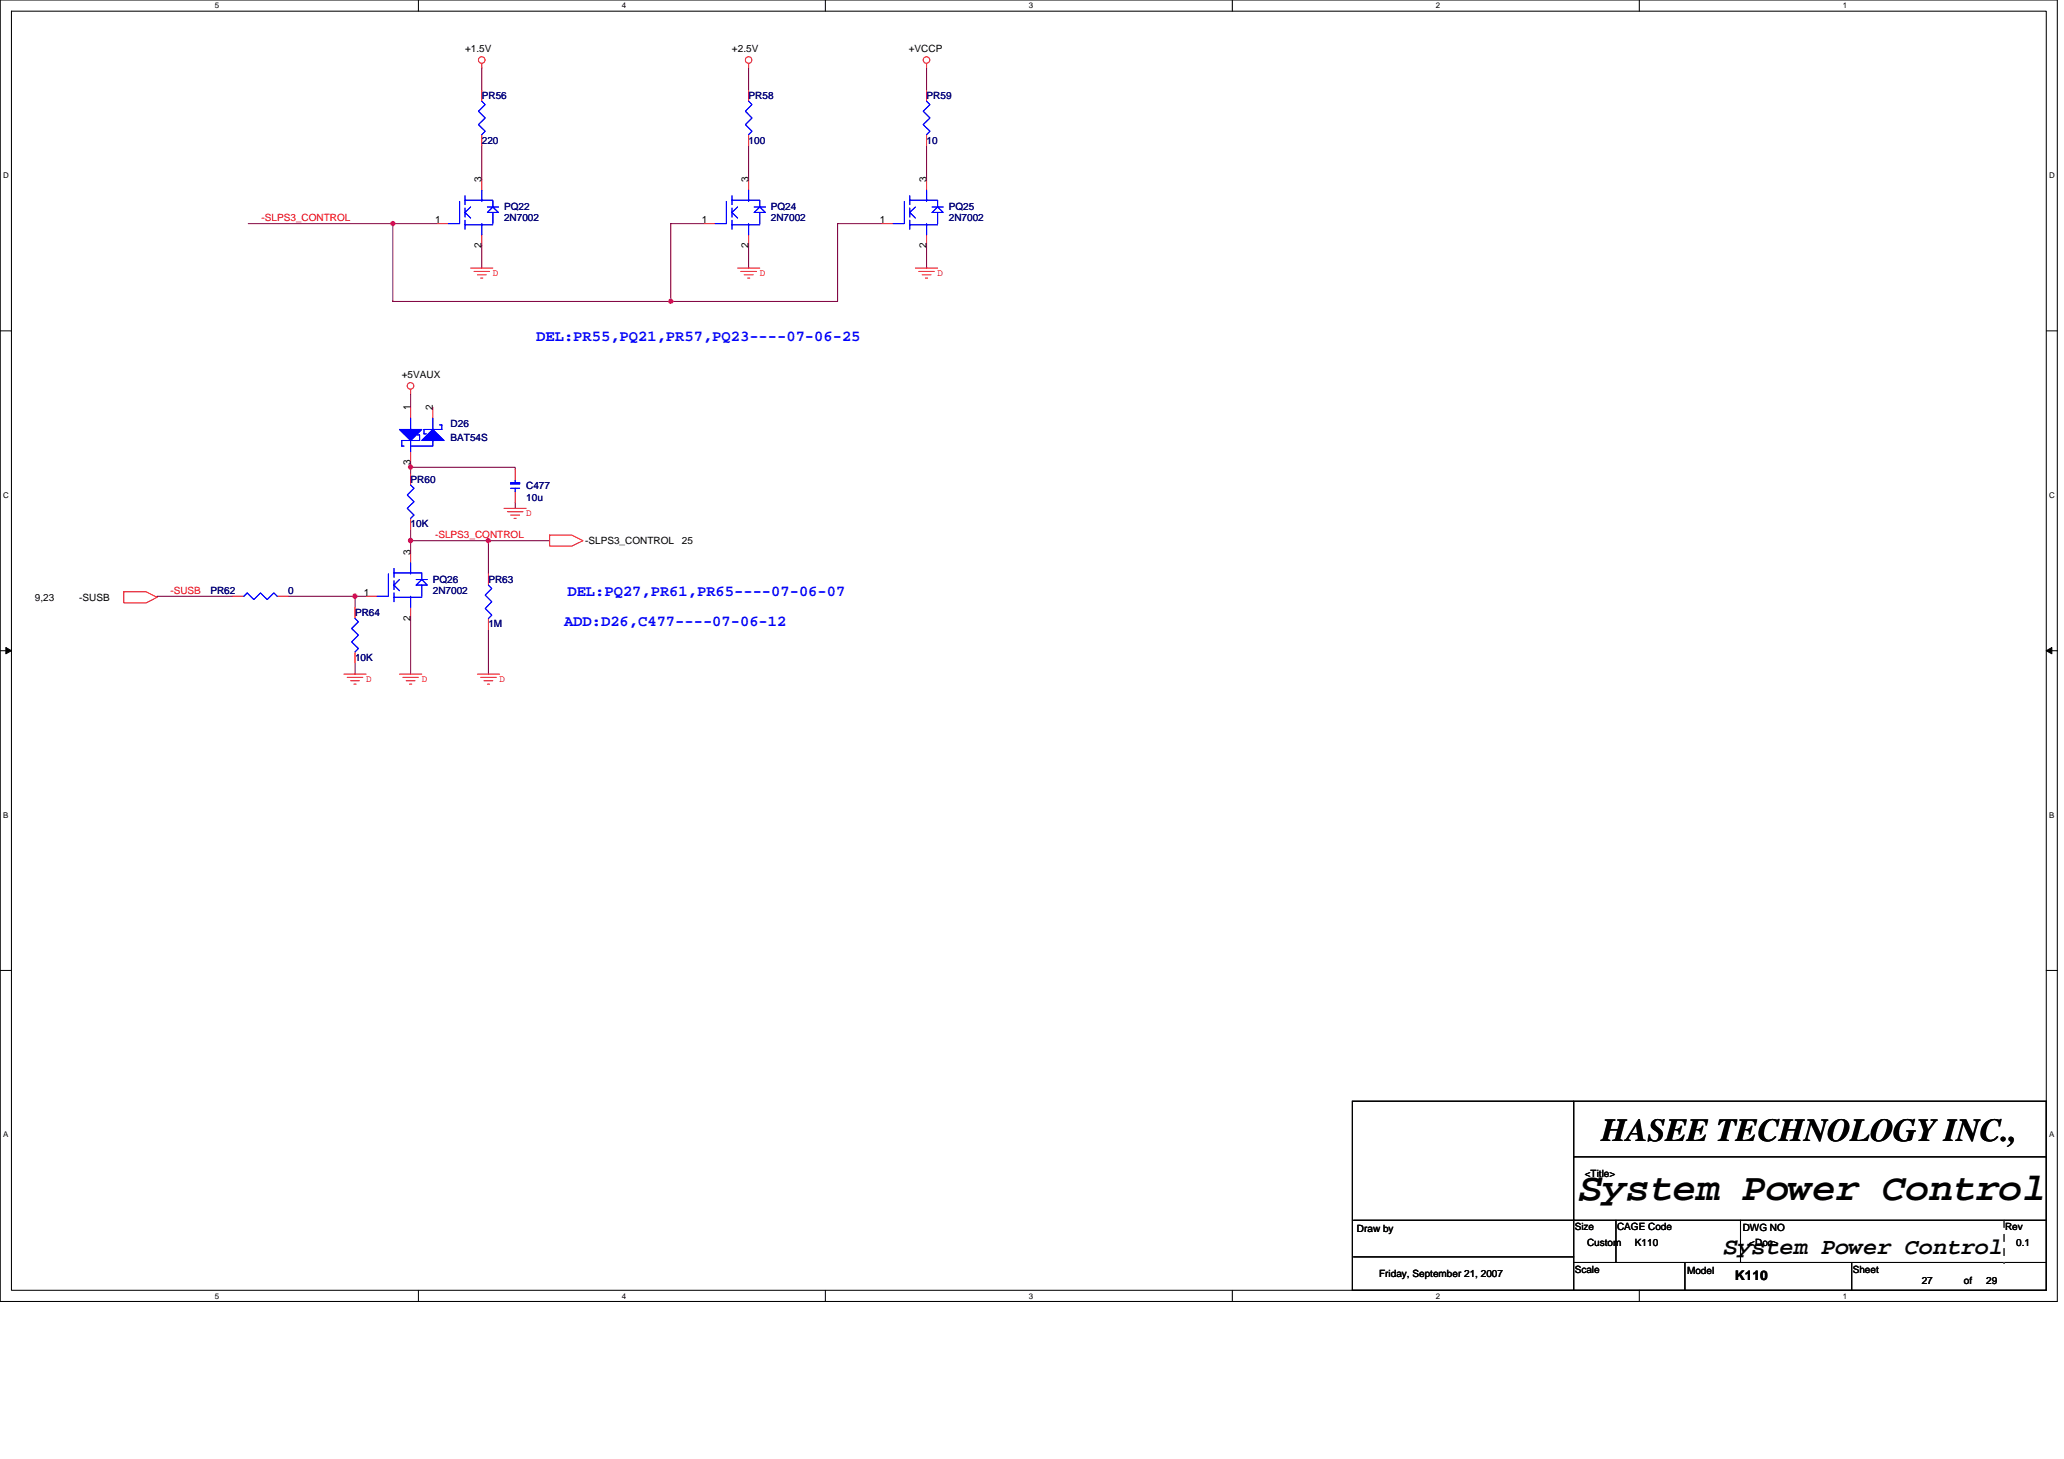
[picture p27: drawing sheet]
<svg xmlns="http://www.w3.org/2000/svg" width="297mm" height="210mm" viewBox="0 0 297 210" stroke-linecap="round" stroke-linejoin="round" font-family="sans-serif">
<defs><g id="words">
<text font-size="5.6" x="227.3" y="172.7">System Power Control</text>
<text font-size="4.6" x="230.5" y="164.2">HASEE TECHNOLOGY INC.,</text>
<text font-size="3.3" x="248.1" y="180.4">System Power Control</text>
<g font-size="2.2" fill="#00f">
<text x="77.2" y="49.1">DEL:PR55,PQ21,PR57,PQ23----07-06-25</text>
<text x="81.7" y="85.7">DEL:PQ27,PR61,PR65----07-06-07</text>
<text x="81.2" y="90">ADD:D26,C477----07-06-12</text>
</g>
<text font-size="1.9" x="249.7" y="184.2">K110</text>
<g font-size="1.4">
<text x="66.9" y="7.5">+1.5V</text>
<text x="105.3" y="7.5">+2.5V</text>
<text x="130.8" y="7.5">+VCCP</text>
<text x="69.3" y="26.2" transform="rotate(-90 69.3 26.2)">3</text>
<text x="107.7" y="26.2" transform="rotate(-90 107.7 26.2)">3</text>
<text x="133.3" y="26.2" transform="rotate(-90 133.3 26.2)">3</text>
<text x="62.6" y="32.2">1</text>
<text x="69.3" y="35.7" transform="rotate(-90 69.3 35.7)">2</text>
<text x="101" y="32.2">1</text>
<text x="107.7" y="35.7" transform="rotate(-90 107.7 35.7)">2</text>
<text x="126.6" y="32.2">1</text>
<text x="133.3" y="35.7" transform="rotate(-90 133.3 35.7)">2</text>
<text x="57.8" y="54.4">+5VAUX</text>
<text x="59.1" y="59.1" transform="rotate(-90 59.1 59.1)">1</text>
<text x="62.3" y="59.1" transform="rotate(-90 62.3 59.1)">2</text>
<text x="59.1" y="66.9" transform="rotate(-90 59.1 66.9)">3</text>
<text x="59.1" y="79.9" transform="rotate(-90 59.1 79.9)">3</text>
<text x="84.2" y="78.3">-SLPS3_CONTROL</text>
<text x="98.1" y="78.3">25</text>
<text x="5" y="86.4">9,23</text>
<text x="11.4" y="86.4">-SUSB</text>
<text x="52.4" y="85.8">1</text>
<text x="59.1" y="89.3" transform="rotate(-90 59.1 89.3)">2</text>
<text x="228.1" y="169.3">&lt;Title&gt;</text>
<text x="195.3" y="177.3">Draw by</text>
<text x="226.6" y="177">Size</text>
<text x="228.4" y="179.2">Custom</text>
<text x="232.7" y="177">CAGE Code</text>
<text x="235.3" y="179.2">K110</text>
<text x="250.8" y="177.2">DWG NO</text>
<text x="251.8" y="179.2">&lt;Doc&gt;</text>
<text x="288.6" y="177">Rev</text>
<text x="290.2" y="179.2">0.1</text>
<text x="198.5" y="183.7">Friday, September 21, 2007</text>
<text x="226.6" y="183.1">Scale</text>
<text x="242.8" y="183.2">Model</text>
<text x="266.6" y="183.1">Sheet</text>
<text x="276.6" y="184.7">27</text>
<text x="282.6" y="184.7">of</text>
<text x="285.9" y="184.7">29</text>
</g>
<g font-size="1.4" fill="#000080">
<text x="69.3" y="14.3">PR56</text>
<text x="107.7" y="14.3">PR58</text>
<text x="133.3" y="14.3">PR59</text>
<text x="69.3" y="20.7">220</text>
<text x="107.7" y="20.7">100</text>
<text x="133.3" y="20.7">10</text>
<text x="72.5" y="30.3">PQ22</text>
<text x="72.5" y="31.9">2N7002</text>
<text x="110.9" y="30.3">PQ24</text>
<text x="110.9" y="31.9">2N7002</text>
<text x="136.5" y="30.3">PQ25</text>
<text x="136.5" y="31.9">2N7002</text>
<text x="64.9" y="61.5">D26</text>
<text x="64.9" y="63.4">BAT54S</text>
<text x="59.1" y="69.5">PR60</text>
<text x="75.7" y="70.4">C477</text>
<text x="59.1" y="75.9">10K</text>
<text x="75.7" y="72">10u</text>
<text x="62.3" y="83.9">PQ26</text>
<text x="70.3" y="83.9">PR63</text>
<text x="30.3" y="85.5">PR62</text>
<text x="41.5" y="85.5">0</text>
<text x="51.1" y="88.7">PR64</text>
<text x="62.3" y="85.5">2N7002</text>
<text x="51.1" y="95.1">10K</text>
<text x="70.3" y="90.3">1M</text>
</g>
<g font-size="1.4" fill="#f00">
<text x="37.7" y="31.9">-SLPS3_CONTROL</text>
<text x="70.9" y="39.7">D</text>
<text x="109.3" y="39.7">D</text>
<text x="134.9" y="39.7">D</text>
<text x="62.6" y="77.5">-SLPS3_CONTROL</text>
<text x="75.7" y="74.3">D</text>
<text x="24.5" y="85.5">-SUSB</text>
<text x="52.7" y="98.1">D</text>
<text x="60.7" y="98.1">D</text>
<text x="71.9" y="98.1">D</text>
</g>
<g font-size="1.1">
<text x="30.9" y="1.2">5</text>
<text x="89.5" y="1.2">4</text>
<text x="148.1" y="1.2">3</text>
<text x="206.6" y="1.2">2</text>
<text x="265.2" y="1.2">1</text>
<text x=".4" y="25.6">D</text>
<text x="294.9" y="25.6">D</text>
<text x=".4" y="71.6">C</text>
<text x="294.9" y="71.6">C</text>
<text x=".4" y="117.6">B</text>
<text x="294.9" y="117.6">B</text>
<text x=".4" y="163.6">A</text>
<text x="294.9" y="163.6">A</text>
<text x="30.9" y="186.8">5</text>
<text x="89.5" y="186.8">4</text>
<text x="148.1" y="186.8">3</text>
<text x="206.6" y="186.8">2</text>
<text x="265.2" y="186.8">1</text>
</g>
</g></defs>
<path d="M0 0h296.1v187.2h-296.1zM1.6 1.6h292.9v184h-292.9z" fill="none" stroke="#000" stroke-width=".15"/>
<g fill="#fff">
<path d="M30.9 .2h.6v1.2h-.6z"/>
<path d="M30.9 185.8h.6v1.3h-.6z"/>
</g>
<path d="M60.2 0v1.6M60.2 185.6v1.6" fill="none" stroke="#000" stroke-width=".15"/>
<g fill="#fff">
<path d="M89.5 .2h.6v1.2h-.6z"/>
<path d="M89.5 185.8h.6v1.3h-.6z"/>
</g>
<path d="M118.8 0v1.6M118.8 185.6v1.6" fill="none" stroke="#000" stroke-width=".15"/>
<g fill="#fff">
<path d="M148.1 .2h.6v1.2h-.6z"/>
<path d="M148.1 185.8h.6v1.3h-.6z"/>
</g>
<path d="M177.4 0v1.6M177.4 185.6v1.6" fill="none" stroke="#000" stroke-width=".15"/>
<g fill="#fff">
<path d="M206.6 .2h.6v1.2h-.6z"/>
<path d="M206.6 185.8h.6v1.3h-.6z"/>
</g>
<path d="M235.9 0v1.6M235.9 185.6v1.6" fill="none" stroke="#000" stroke-width=".15"/>
<g fill="#fff">
<path d="M265.2 .2h.6v1.2h-.6z"/>
<path d="M265.2 185.8h.6v1.3h-.6z"/>
<path d="M.4 24.6h.8v1.3h-.8z"/>
<path d="M294.9 24.6h.8v1.3h-.8z"/>
<path d="M.4 70.6h.8v1.3h-.8z"/>
<path d="M294.9 70.6h.8v1.3h-.8z"/>
</g>
<path d="M0 47.6h1.6M294.5 47.6h1.6" fill="none" stroke="#000" stroke-width=".15"/>
<g fill="#fff">
<path d="M.4 116.6h.8v1.3h-.8z"/>
<path d="M294.9 116.6h.7v1.3h-.7z"/>
</g>
<path d="M0 93.6h1.6M294.5 93.6h1.6" fill="none" stroke="#000" stroke-width=".15"/>
<path d="M.8 93.2l.8 .4-.8 .5zM294.5 93.6l.8-.4v.9z" fill="#000" stroke="#000" stroke-width=".14"/>
<g fill="#fff">
<path d="M.4 162.6h.8v1.3h-.8z"/>
<path d="M294.9 162.6h.7v1.3h-.7z"/>
</g>
<path d="M0 139.6h1.6M294.5 139.6h1.6M194.6 158.4h99.9v27.2h-99.9zM226.5 158.4v27.2M194.8 175.6h99.7M226.5 166.4h68M232.6 175.6v6M250.5 175.6v6M194.8 180.8h31.7M226.5 181.6h68M242.5 181.6v4M266.5 181.6v4" fill="none" stroke="#000" stroke-width=".15"/>
<g fill="none" stroke="#800040" stroke-width=".15">
<path d="M69.3 9.8v3.2M107.7 9.8v3.2M133.3 9.8v3.2M35.7 32.2h27.2M56.5 32.2v11.2h64v-11.2h6.4M69.3 21v4.8M69.3 35.4v3.2M101.3 32.2h-4.8v11.2M107.7 21v4.8M107.7 35.4v3.2M133.3 21v4.8M133.3 35.4v3.2"/>
<path d="M59.1 56.7v1.9M59.1 66.6v.6h15v.3M59.1 67.2v1M59.1 76.2v3.2M59.1 77.8h20M70.3 77.8v4.8M74.1 72.3v.8M33.5 85.8h-10.9v.1M41.5 85.8h11.2M51.1 85.8v1.6M51.1 95.4v1.6M59.1 89v8"/>
<path d="M70.3 90.6v6.4"/>
</g>
<g fill="#f0f" stroke="#f0f" stroke-width=".15">
<circle cx="96.5" cy="43.4" r=".31"/>
<circle cx="59.1" cy="67.2" r=".32"/>
<circle cx="59.1" cy="77.8" r=".32"/>
<circle cx="51.1" cy="85.8" r=".32"/>
<circle cx="56.5" cy="32.2" r=".31"/>
<circle cx="70.3" cy="77.8" r=".32"/>
</g>
<g fill="none" stroke="#f00" stroke-width=".15">
<path d="M69.3 9.1v.7M69.3 13v1.6M69.3 19.4v1.6M107.7 9.1v.7M107.7 13v1.6M107.7 19.4v1.6M133.3 9.1v.7M133.3 13v1.6M133.3 19.4v1.6M62.9 32.2h1.6M67.7 38.6h3.2M68.2 39.1h2.3"/>
<path d="M68.7 39.5h1.3M69.3 25.8v1.6M69.3 33.8v1.6M101.3 32.2h1.6M106.1 38.6h3.2M106.6 39.1h2.3M107.1 39.5h1.3M107.7 25.8v1.6M107.7 33.8v1.6M126.9 32.2h1.6M131.7 38.6h3.2M132.2 39.1h2.3"/>
<path d="M132.7 39.5h1.3M133.3 25.8v1.6M133.3 33.8v1.6M59.1 56v.7M59.1 58.6v1.6M62.3 58.6v1.6M69.2 40h.3M107.6 40h.3M133.2 40h.3M59.1 65v1.6M59.1 68.2v1.6M59.1 74.6v1.6"/>
<path d="M59.1 79.4v1.6M72.5 73.1h3.2M73 73.6h2.3M73.5 74.1h1.3M74 74.6h.3M74.1 67.5v1.6M74.1 70.7v1.6M79.1 77h3.2l1.6 .8-1.6 .8h-3.2zM17.8 85.1h3.2l1.6 .8-1.6 .8h-3.2zM33.5 85.8h1.6M39.9 85.8h1.6M49.5 97h3.2"/>
<path d="M50 97.5h2.2M50.5 97.9h1.2M50.9 98.4h.4M51.1 87.4v1.6M51.1 93.8v1.6M52.7 85.8h1.6M57.5 97h3.2M58 97.5h2.2M58.5 97.9h1.2M58.9 98.4h.4M59.1 87.4v1.6M68.7 97h3.2"/>
<path d="M69.2 97.5h2.2M69.7 97.9h1.2M70.1 98.4h.4M70.3 82.6v1.6M70.3 89v1.6"/>
<circle cx="69.3" cy="8.6" r=".47"/>
<circle cx="107.7" cy="8.6" r=".47"/>
<circle cx="133.3" cy="8.6" r=".47"/>
<circle cx="59.1" cy="55.5" r=".47"/>
</g>
<path d="M288.4 175.6v6M288.4 181.6h.1" fill="none" stroke="#fff" stroke-width=".14" stroke-dasharray="1 1 1 1 1 1 1 1"/>
<path d="M288.4 175.6v6M288.4 181.6h.1" fill="none" stroke="#000" stroke-width=".14" stroke-dasharray="1 1 1 1 1 1 1 1"/>
<g fill="none" stroke="#00f" stroke-width=".15">
<path d="M69.3 14.6l.5 .4-.9 1 .9 1-.9 .9 .9 1-.5 .5M107.7 14.6l.5 .4-.9 1 .9 1-.9 .9 .9 1-.5 .5M133.3 14.6l.5 .4-.9 1 .9 1-.9 .9 .9 1-.5 .5M66.1 29v3.2h-1.6M66.9 28.8h4v1M66.9 32.3h4M66.9 28.2v1.2M66.9 29.9v1.3M66.9 31.7v1.3M67.7 29.8l-.8 .8 .8 .8M69.3 27.4v1.6M69.3 32.2v1.6"/>
<path d="M70.1 30.6l.8-.8 .8 .8zM70.1 29.8h1.6M70.9 30.6v1.6M104.5 29v3.2h-1.6M105.3 28.8h4v1M105.3 28.2v1.2M105.3 29.9v1.3M105.3 31.7v1.3M105.3 32.3h4M106.1 29.8l-.8 .8 .8 .8M107.7 27.4v1.6M107.7 32.2v1.6"/>
<path d="M108.5 30.6l.8-.8 .8 .8zM108.5 29.8h1.6M109.3 30.6v1.6M130.2 29v3.2h-1.7M130.9 28.8h4v1M130.9 32.3h4M130.9 28.2v1.2M130.9 29.9v1.3M130.9 31.7v1.3M131.7 29.8l-.8 .8 .8 .8M133.3 27.4v1.6M133.3 32.2v1.6"/>
<path d="M134.2 29.8h1.5M134.9 29.8l.8 .8h-1.5zM134.9 30.6v1.6M59.1 69.8l.5 .5-1 .9 1 1-1 .9 1 1-.5 .5M59.1 60.2v1.6M59.1 63.4v1.6M60 62.6h.4v.8h-2.6v.8h.3M62.3 63.4v.8h-3.2M62.3 60.2v1.6M63.3 61.1h.3v.7h-2.6v.6h.3M73.5 70.3h1.3M74.1 69.1v.3"/>
<path d="M74.1 70.3v.4M35.1 85.8l.5-.5 .9 1 1-1 1 1 .9-1 .5 .5M51.1 89l.5 .5-1 .9 1 1-1 1 1 .9-.5 .5M55.9 82.6v3.2h-1.6M56.7 82.4h4v1M56.7 81.8v1.3M56.7 83.5v1.3M56.7 85.3v1.3M56.7 85.9h4M57.5 83.4l-.8 .8 .8 .8M59.1 81v1.6M59.1 85.8v1.6"/>
<path d="M59.9 83.4h1.6M60.7 83.4l.8 .8h-1.6zM60.7 84.2v1.6M70.3 84.2l.5 .5-1 .9 1 1-1 .9 1 1-.5 .5"/>
</g>
<g fill="#00f" stroke="#00f" stroke-width=".15">
<path d="M62.3 61.8l1.6 1.6h-3.2z" fill-rule="evenodd"/>
<path d="M57.5 61.8h3.2l-1.6 1.6z" fill-rule="evenodd"/>
<path d="M62.3 61.8l1.6 1.6h-3.2z" fill-rule="evenodd"/>
<path d="M57.5 61.8h3.2l-1.6 1.6z" fill-rule="evenodd"/>
<path d="M73.5 69.4v.2h1.3v-.2z" fill-rule="evenodd"/>
<path d="M73.5 69.4v.2h1.3v-.2z" fill-rule="evenodd"/>
</g>
<use href="#words"/>
</svg>
